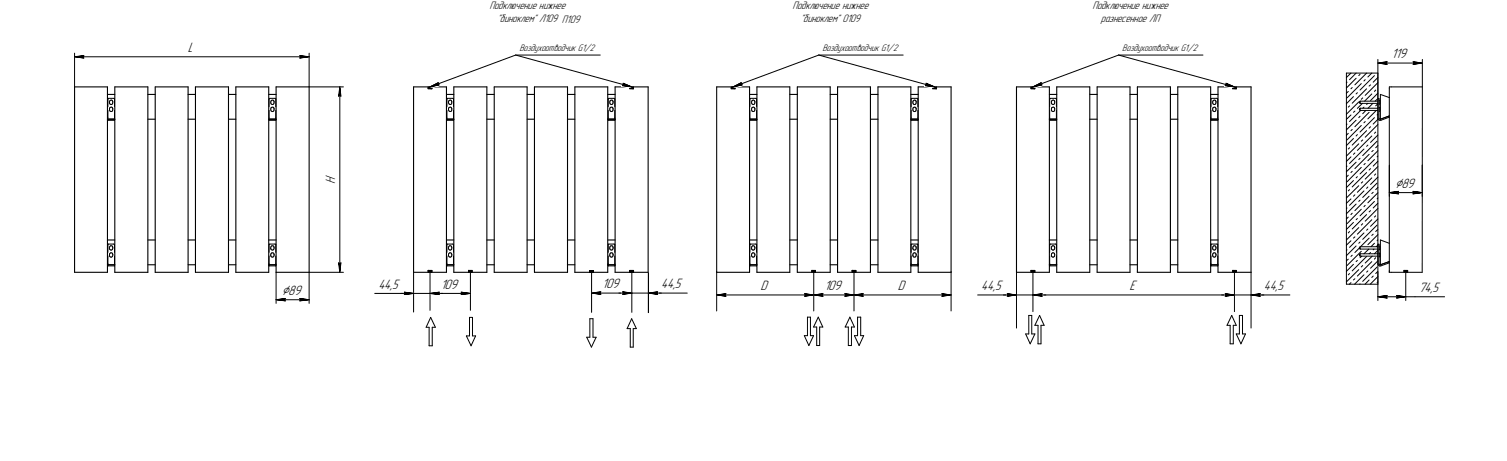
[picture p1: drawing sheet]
<svg xmlns="http://www.w3.org/2000/svg" width="815mm" height="249mm" viewBox="0 0 815 249" stroke-linecap="round" stroke-linejoin="round" font-family="sans-serif">
<defs><g id="words">
<g font-size="8.5">
<text x="754" y="101">Ç89</text>
<text x="152" y="159">Ç89</text>
</g>
<g font-size="7.8">
<text x="102" y="28">L</text>
<text x="752" y="32">119</text>
<text x="181" y="99" transform="rotate(-90 181 99)">H</text>
<text x="205" y="156">44,5</text>
<text x="238" y="156">109</text>
<text x="326" y="156">109</text>
<text x="358" y="156">44,5</text>
<text x="411" y="157">D</text>
<text x="446" y="157">109</text>
<text x="486" y="157">D</text>
<text x="531" y="157">44,5</text>
<text x="611" y="157">E</text>
<text x="683" y="157">44,5</text>
<text x="767" y="158">74,5</text>
</g>
<g font-size="6.2">
<text x="265" y="5">Подключение нижнее</text>
<text x="429" y="5">Подключение нижнее</text>
<text x="591" y="5">Подключение нижнее</text>
<text x="269" y="12">&quot;биноклем&quot; Л109 П109</text>
<text x="433" y="12">&quot;биноклем&quot; 0109</text>
<text x="595" y="12">разнесенное ЛП</text>
</g>
<g font-size="5.4">
<text x="281" y="28">Воздухоотводчик G1/2</text>
<text x="445" y="28">Воздухоотводчик G1/2</text>
<text x="607" y="28">Воздухоотводчик G1/2</text>
</g>
</g></defs>
<g fill="none" stroke="#000" stroke-width=".59">
<path d="M40 47v100zM40 47h18zM58 47v100zM58 51h4zM62 47v100zM62 47h18zM80 47v100zM80 51h4zM84 47v100zM84 47h18zM102 47v100zM102 51h4z"/>
<path d="M106 47v100zM106 47h18zM124 47v100zM124 51h4zM128 47v100zM128 47h17zM145 47v100zM145 51h4zM149 47v100zM149 47h18zM167 47v100zM224 47v100z"/>
<path d="M224 47h17zM241 47v100zM241 51h4zM245 47v100zM245 47h18zM263 47v100zM263 51h4zM267 47v100zM267 47h18zM285 47v100zM285 51h4zM289 47v100z"/>
<path d="M289 47h18zM307 47v100zM307 51h4zM311 47v100zM311 47h18zM329 47v100zM329 51h4zM333 47v100zM333 47h17zM350 47v100zM388 47v100zM388 47h17z"/>
<path d="M405 47v100zM405 51h4zM409 47v100zM409 47h18zM427 47v100zM427 51h4zM431 47v100zM431 47h18zM449 47v100zM449 51h4zM453 47v100zM453 47h18z"/>
<path d="M471 47v100zM471 51h4zM475 47v100zM475 47h17zM492 47v100zM492 51h4zM496 47v100zM496 47h18zM514 47v100zM550 47v100zM550 47h17zM567 47v100z"/>
<path d="M567 51h4zM571 47v100zM571 47h18zM589 47v100zM589 51h4zM593 47v100zM593 47h18zM611 47v100zM611 51h4zM615 47v100zM615 47h18zM633 47v100z"/>
<path d="M633 51h4zM637 47v100zM637 47h18zM655 47v100zM655 51h4zM659 47v100zM659 47h17zM676 47v100zM58 64h4zM80 64h4zM102 64h4zM124 64h4z"/>
<path d="M145 64h4zM241 64h4zM263 64h4zM285 64h4zM307 64h4zM329 64h4zM405 64h4zM427 64h4zM449 64h4zM471 64h4zM492 64h4zM567 64h4z"/>
<path d="M589 64h4zM611 64h4zM633 64h4zM655 64h4zM58 130h4zM80 130h4zM102 130h4zM124 130h4zM145 130h4zM241 130h4zM263 130h4zM285 130h4z"/>
<path d="M307 130h4zM329 130h4zM405 130h4zM427 130h4zM449 130h4zM471 130h4zM492 130h4zM567 130h4zM589 130h4zM611 130h4zM633 130h4zM655 130h4z"/>
<path d="M40 147h18zM58 143h4zM62 147h18zM80 143h4zM84 147h18zM102 143h4zM106 147h18zM124 143h4zM128 147h17zM145 143h4zM149 147h18zM224 147h17z"/>
<path d="M241 143h4zM245 147h18zM263 143h4zM267 147h18zM285 143h4zM289 147h18zM307 143h4zM311 147h18zM329 143h4zM333 147h17zM388 147h17zM405 143h4z"/>
<path d="M409 147h18zM427 143h4zM431 147h18zM449 143h4zM453 147h18zM471 143h4zM475 147h17zM492 143h4zM496 147h18zM550 147h17zM567 143h4zM571 147h18z"/>
<path d="M589 143h4zM593 147h18zM611 143h4zM615 147h18zM633 143h4zM637 147h18zM655 143h4zM659 147h17z"/>
</g>
<g fill="none" stroke="#000" stroke-width=".54">
<path d="M40 29v18zM40 31l5-1zM40 31h127zM40 31h5zM45 31h.1M45 30v1zM162 30l1 1zM162 31h5zM162 30l5 1zM163 31h-1zM167 29v18zM279 30l63 17z"/>
<path d="M279 30h46zM443 30l62 17zM443 30h45zM605 30l62 17zM605 30h45zM728 39h17zM728 39v114zM745 34l5 1zM745 39v114zM745 32v21zM745 34l5-1zM745 34h24z"/>
<path d="M750 34v1zM750 33v1zM764 35l5-1zM764 33l1 1zM764 33l5 1zM765 34l-1 1zM769 32v15zM58 60v4zM58 54v4zM58 53h.1M59 53h.1M59 53h2z"/>
<path d="M59 59h.1M59 55v1zM59 59v1zM59 56h.1M59 58v1zM59 54v1zM59 58h1zM59 54h1zM59 60h1zM59 56h1zM60 58h.1M60 54h.1"/>
<path d="M60 56h.1M60 56h1zM60 58h1zM60 54h1zM61 58v1zM61 54v1zM61 59v1zM61 55v1zM61 56h.1M61 59h.1M61 55h.1M62 53h.1"/>
<path d="M62 54h.1M62 60v4zM62 54v4zM145 60v4zM145 54v4zM146 53h.1M146 53h3zM146 59l1 1zM146 56h1zM146 59h.1M146 55v1zM147 60h.1"/>
<path d="M147 56h.1M147 58h.1M147 54h.1M147 58l-1 1zM147 54l-1 1zM147 58h1zM147 54h1zM147 56h1zM148 56h.1M148 58h.1M148 54h.1M148 58v1z"/>
<path d="M148 54v1zM148 59v1zM148 55v1zM148 59h.1M148 55h.1M149 53h.1M149 54h.1M149 60v4zM149 54v4zM167 47h19zM183 52l1-1zM184 47v5z"/>
<path d="M184 47v100zM184 47l-1 5zM184 51v1zM231 47v1zM231 48h3zM231 47l3 1zM231 47h3zM232 47h2zM233 47l4-2zM233 47l46-17zM233 47l4-1zM234 47v1z"/>
<path d="M237 45v1zM237 45h.1M242 60v4zM242 54v4zM242 53h.1M242 53h3zM243 59v1zM243 56h.1M243 59h.1M243 55v1zM243 58h.1M243 54h.1"/>
<path d="M243 58v1zM243 54v1zM243 60h.1M243 58h1zM243 54h1zM243 56h1zM244 58h.1M244 54h.1M244 56h.1M244 58v1zM244 54v1zM244 59v1z"/>
<path d="M244 55v1zM244 59h.1M244 55h.1M245 53h.1M245 54h.1M245 60v4zM245 54v4zM329 60v4zM329 54v4zM329 53h.1M329 53h3zM330 59v1z"/>
<path d="M330 56h.1M330 59h.1M330 55v1zM330 60h.1M330 58h.1M330 54h.1M330 58v1zM330 54v1zM330 58h1zM330 54h1zM330 56h1zM331 58h.1"/>
<path d="M331 54h.1M331 56h.1M331 58v1zM331 54v1zM331 59v1zM331 55v1zM331 59h.1M331 55h.1M332 53h.1M332 54h.1M332 60v4zM332 54v4z"/>
<path d="M337 46h.1M337 46l5 1zM337 45v1zM337 45l5 2zM341 47v1zM341 48h1zM341 47l1 1zM341 47h1zM342 47v1zM395 47v1zM395 48h2zM395 47l2 1z"/>
<path d="M395 47h2zM396 47h1zM396 47l5-2zM396 47l47-17zM396 47l5-1zM397 47v1zM401 45v1zM401 45h.1M405 60v4zM405 54v4zM406 53h.1M406 53h3z"/>
<path d="M406 59l1 1zM406 56h1zM406 59h.1M406 55v1zM407 60h.1M407 56h.1M407 58h.1M407 54h.1M407 58l-1 1zM407 54l-1 1zM407 56h1zM407 58h1z"/>
<path d="M407 54h1zM408 56h.1M408 58v1zM408 54v1zM408 59v1zM408 55v1zM408 59h.1M408 55h.1M409 53h.1M409 54h.1M409 60v4zM409 54v4z"/>
<path d="M493 60v4zM493 54v4zM493 53h.1M493 53h3zM494 59v1zM494 56h.1M494 59h.1M494 55v1zM494 58h.1M494 54h.1M494 58v1zM494 54v1z"/>
<path d="M494 60h.1M494 56h1zM494 58h1zM494 54h1zM495 58h.1M495 54h.1M495 56h.1M495 58v1zM495 54v1zM495 59v1zM495 55v1zM495 59h.1"/>
<path d="M495 55h.1M496 53h.1M496 54h.1M496 60v4zM496 54v4zM500 46l5 1zM500 46h1zM501 45v1zM501 45l4 2zM504 47v1zM504 48h2zM504 47l2 1z"/>
<path d="M504 47h2zM505 47h1zM506 47v1zM557 47v1zM557 48h3zM557 47l3 1zM557 47h3zM558 47h2zM559 47l46-17zM559 47l4-1zM559 47l4-2zM560 47v1z"/>
<path d="M563 45v1zM563 45h.1M568 60v4zM568 54v4zM568 53h.1M568 53h3zM569 59v1zM569 56h.1M569 59h.1M569 55v1zM569 58h.1M569 54h.1"/>
<path d="M569 58v1zM569 54v1zM569 60h.1M569 58h1zM569 54h1zM569 56h1zM570 56h.1M570 58h.1M570 54h.1M570 58v1zM570 54v1zM570 59v1z"/>
<path d="M570 55v1zM570 59h.1M570 55h.1M571 53h.1M571 54h.1M571 60v4zM571 54v4zM655 60v4zM655 54v4zM655 53h.1M655 53h3zM656 59v1z"/>
<path d="M656 56h.1M656 59h.1M656 55v1zM656 58h.1M656 54h.1M656 58v1zM656 54v1zM656 60h.1M656 58h1zM656 54h1zM656 56h1zM657 56h.1"/>
<path d="M657 58h.1M657 54h.1M657 58v1zM657 54v1zM657 59v1zM657 55v1zM657 59h.1M657 55h.1M658 53h.1M658 54h.1M658 60v4zM658 54v4z"/>
<path d="M662 46l5 1zM662 46h1zM663 45v1zM663 45l4 2zM667 47v1zM667 48h1zM667 47l1 1zM667 47h1zM668 47v1zM728 56l4-4zM728 50l1-1zM728 45v-1z"/>
<path d="M728 47l5-5zM728 42l2-3zM728 53l8-8zM729 58l1-1zM730 43l3-4zM730 48l1-1zM731 56l8-8zM733 46l6-7zM733 51l1-1zM734 59l3-3zM735 41v-1zM735 55h.1"/>
<path d="M735 55v1zM735 59h.1M735 59v1zM735 49l8-8zM735 56h10zM735 60h10zM735 58v1zM735 58v2zM735 55h10zM735 58h10zM736 60l-6 6zM736 54l1-1z"/>
<path d="M737 58h.1M737 44l1-1zM738 55l4-4zM738 51l7-6zM739 60l-2 1zM739 56h1zM740 42l2-3zM740 58l2-2zM740 46h1zM741 54l4-4zM742 44l3-2zM744 55l1-1z"/>
<path d="M744 57l1-1zM744 49h-1zM744 60l-4 4zM745 54v10zM745 53h1zM745 53v1zM746 56h.1M746 54v10zM746 53v1zM746 54h.1M746 58h.1M746 54v2z"/>
<path d="M746 58v2zM746 51v13zM746 51l5 2zM751 47h1zM751 48v5zM751 53v10zM751 47v1zM752 47h17zM769 47v100zM58 64h4zM58 64v1zM58 65h4z"/>
<path d="M60 60h.1M60 60h1zM62 64v1zM145 64h4zM145 64v1zM145 65h4zM147 60h1zM148 60h.1M149 64v1zM241 64h4zM242 64v1zM242 65h3z"/>
<path d="M243 60h1zM244 60h.1M245 64v1zM329 64h4zM329 64v1zM329 65h3zM330 60h1zM331 60h.1M332 64v1zM405 64h4zM405 64v1zM405 65h4z"/>
<path d="M407 60h1zM408 60h.1M409 64v1zM492 64h4zM493 64v1zM493 65h3zM494 60h1zM495 60h.1M496 64v1zM567 64h4zM568 64v1zM568 65h3z"/>
<path d="M569 60h1zM570 60h.1M571 64v1zM655 64h4zM655 64v1zM655 65h3zM656 60h1zM657 60h.1M658 64v1zM728 79l4-4zM728 73l1-1zM728 62l7-7z"/>
<path d="M728 70l5-5zM728 64l2-2zM728 67h.1M730 71l1-1zM731 78l8-7zM732 61l1-1zM734 73h-1zM735 71l8-7zM735 63h.1M736 76h1zM736 68l-8 8zM737 66h1z"/>
<path d="M738 74l7-7zM739 79l1-1zM740 69l1-1zM740 61l-7 7zM741 77l4-4zM742 67l3-3zM743 72l1-1zM744 80l1-1zM745 62h.1M745 64h.1M745 64v1zM745 65h1z"/>
<path d="M746 60h.1M746 64h.1M746 65h1zM746 64l5-1zM747 65l4-2zM751 63h.1M751 63v68zM728 96l1-1zM728 84l7-6zM728 90h.1M728 93l5-5zM728 87l2-2z"/>
<path d="M729 80h1zM730 88l7-8zM730 93l1-1zM732 83h1zM733 91l7-8zM733 96l1-1zM734 81l8-8zM735 86v-1zM735 94l8-8zM736 99l1-1zM736 90l-8 8zM737 84l8-8z"/>
<path d="M737 89l1-1zM738 97l7-7zM740 87l5-6zM740 92l1-1zM741 100l4-4zM742 82v-1zM743 95l1-1zM745 85v-1zM745 87l-3 3zM751 89v17zM769 89v17zM728 118l1-1z"/>
<path d="M728 107l7-7zM728 101l4-4zM728 113v-1zM728 115l5-5zM728 110l2-3zM729 103l1-1zM730 111l7-8zM731 101l8-8zM731 115l-1 1zM733 105l-1 1zM733 119l1-1zM734 104l8-8z"/>
<path d="M735 109v-1zM735 117l8-8zM736 113l-8 8zM737 107l8-8zM738 119l7-6zM738 111l-1 1zM740 109l5-5zM740 101l-1 1zM740 114h1zM740 106l-7 8zM742 104h.1M742 112l3-2z"/>
<path d="M743 117h1zM744 102l1-1zM745 107h.1M751 104l5 1zM751 104l5-1zM751 104h18zM756 104v1zM756 103v1zM764 105l5-1zM764 103l1 1zM764 103l5 1zM765 104l-1 1z"/>
<path d="M58 138v4zM58 132v4zM58 132h.1M59 132h.1M59 132h2zM59 138h.1M59 134h.1M59 137v1zM59 138v1zM59 134v1zM59 137h.1M59 133v1z"/>
<path d="M59 137l1-1zM59 133h1zM59 139h1zM59 135h1zM60 136h.1M60 133h.1M60 139h.1M60 135h.1M60 139l1-1zM60 135h1zM60 136l1 1zM60 133h1z"/>
<path d="M61 137h.1M61 133h.1M61 138h.1M61 134h.1M61 134v1zM61 137v1zM62 132h.1M62 138v4zM62 132v4zM145 138v4zM145 132v4zM146 132h.1"/>
<path d="M146 132h3zM146 138l1 1zM146 134l1 1zM146 138h.1M146 134h.1M146 137v1zM147 139h.1M147 135h.1M147 137v-1zM147 133h.1M147 137h-1zM147 133l-1 1z"/>
<path d="M147 136h1zM147 133h1zM147 139h1zM147 135h1zM148 139v-1zM148 135h.1M148 136v1zM148 133h.1M148 137h.1M148 138h.1M148 134h.1M148 134v1z"/>
<path d="M148 137v1zM149 132h.1M149 138v4zM149 132v4zM242 138v4zM242 132v4zM242 132h.1M242 132h3zM243 138v1zM243 134v1zM243 138h.1M243 134h.1"/>
<path d="M243 137v1zM243 137v-1zM243 133h.1M243 137h.1M243 133v1zM243 139h.1M243 135h.1M243 136h1zM243 133h1zM243 139h1zM243 135h1zM244 136v1z"/>
<path d="M244 133h.1M244 139v-1zM244 135h.1M244 137h.1M244 138h.1M244 134h.1M244 134v1zM244 137v1zM245 132h.1M245 138v4zM245 132v4zM329 138v4z"/>
<path d="M329 132v4zM329 132h.1M329 132h3zM330 138v1zM330 134v1zM330 138h.1M330 134h.1M330 137v1zM330 139h.1M330 135h.1M330 137v-1zM330 133h.1"/>
<path d="M330 137h.1M330 133v1zM330 136h1zM330 133h1zM330 139h1zM330 135h1zM331 136v1zM331 133h.1M331 139v-1zM331 135h.1M331 137h.1M331 138h.1"/>
<path d="M331 134h.1M331 134v1zM331 137v1zM332 132h.1M332 138v4zM332 132v4zM405 138v4zM405 132v4zM406 132h.1M406 132h3zM406 138l1 1zM406 134l1 1z"/>
<path d="M406 138h.1M406 134h.1M406 137v1zM407 139h.1M407 135h.1M407 137v-1zM407 133h.1M407 137h-1zM407 133l-1 1zM407 136h.1M407 139h1zM407 135h1z"/>
<path d="M407 136l1 1zM407 133h1zM408 139v-1zM408 135h.1M408 137h.1M408 133h.1M408 138h.1M408 134h.1M408 134v1zM408 137v1zM409 132h.1M409 138v4z"/>
<path d="M409 132v4zM493 138v4zM493 132v4zM493 132h.1M493 132h3zM494 138v1zM494 134v1zM494 138h.1M494 134h.1M494 137v1zM494 137v-1zM494 133h.1"/>
<path d="M494 137h.1M494 133v1zM494 139h.1M494 135h.1M494 139h1zM494 135h1zM494 136h1zM494 133h1zM495 136v1zM495 133h.1M495 139v-1zM495 135h.1"/>
<path d="M495 137h.1M495 138h.1M495 134h.1M495 134v1zM495 137v1zM496 132h.1M496 138v4zM496 132v4zM568 138v4zM568 132v4zM568 132h.1M568 132h3z"/>
<path d="M569 138v1zM569 134v1zM569 138h.1M569 134h.1M569 137v1zM569 137v-1zM569 133h.1M569 137h.1M569 133v1zM569 139h.1M569 135h.1M569 136h1z"/>
<path d="M569 133h1zM569 139h1zM569 135h1zM570 139v-1zM570 135h.1M570 136v1zM570 133h.1M570 137h.1M570 138h.1M570 134h.1M570 134v1zM570 137v1z"/>
<path d="M571 132h.1M571 138v4zM571 132v4zM655 138v4zM655 132v4zM655 132h.1M655 132h3zM656 138v1zM656 134v1zM656 138h.1M656 134h.1M656 137v1z"/>
<path d="M656 137v-1zM656 133h.1M656 137h.1M656 133v1zM656 139h.1M656 135h.1M656 136h1zM656 133h1zM656 139h1zM656 135h1zM657 139v-1zM657 135h.1"/>
<path d="M657 136v1zM657 133h.1M657 137h.1M657 138h.1M657 134h.1M657 134v1zM657 137v1zM658 132h.1M658 138v4zM658 132v4zM728 130l7-7zM728 124l4-4z"/>
<path d="M728 138l5-5zM728 132l2-2zM728 135h.1M730 134l7-8zM730 125l-1 1zM730 138h1zM731 124l8-8zM732 129l1-1zM733 136l2-2zM734 126l8-7zM735 131h.1M735 134h.1"/>
<path d="M735 137v1zM735 138h.1M735 139l1-1zM735 134h10zM735 133v1zM735 138h10zM735 137h.1M735 133h10zM735 137h10zM737 121h-1zM737 129l8-8zM737 137l3-3z"/>
<path d="M739 124h1zM740 132l5-5zM740 137l1-1zM740 129l-4 4zM741 122l4-4zM741 133l2-2zM742 127v-1zM742 135l1-1zM743 137l2-2zM744 125l1-1zM744 139l-1 1zM744 133l1-1z"/>
<path d="M745 129v1zM745 132v10zM745 132h1zM745 132h.1M746 135h.1M746 139h.1M746 132v10zM746 132h.1M746 133h.1M746 137h.1M746 133v2zM746 137v2z"/>
<path d="M746 130v13zM746 130l5 1zM751 131v10zM58 143h4zM58 142v2zM58 143v1zM58 144h4zM62 142v2zM62 143v1zM145 143h4zM145 144h4zM145 142v2z"/>
<path d="M145 143v1zM149 142v2zM149 143v1zM149 147v17zM167 147h19zM167 147v17zM183 142l1 5zM183 142h1zM184 142h.1M184 142v5zM203 158h16zM217 158h7z"/>
<path d="M219 158h5zM219 158h.1M219 159l5-1zM219 158v1zM224 147v21zM224 158h9zM231 146v1zM231 146h3zM231 146l3 1zM231 147h3zM231 147h2zM233 147v20z"/>
<path d="M233 158h5zM233 158h21zM233 158l5 1zM233 158h7zM234 146v1zM237 158l1 1zM238 158h-1zM241 143h4zM242 142v2zM242 143v1zM242 144h3zM245 142v2z"/>
<path d="M245 143v1zM249 158h5zM249 159l5-1zM249 158h1zM250 158l-1 1zM253 147h2zM253 146v1zM253 146h2zM253 146l2 1zM254 147v20zM255 146v1zM319 146h2z"/>
<path d="M319 146l2 1zM319 147h2zM319 147h1zM319 146v1zM320 147v22zM320 158h5zM320 158h22zM320 158l5 1zM321 146v1zM324 158l1 1zM325 158h-1zM329 143h4z"/>
<path d="M329 144h3zM329 142v2zM329 143v1zM332 142v2zM332 143v1zM335 158h7zM337 159l5-1zM337 158h5zM337 158h.1M337 158v1zM341 146h2zM341 146l2 1z"/>
<path d="M341 147h2zM341 147h1zM341 146v1zM342 147v22zM342 158h9zM343 146v1zM351 147v22zM351 158h5zM351 158l5 1zM351 158h7zM355 158l1 1zM356 158h-1z"/>
<path d="M356 158h16zM388 147v21zM388 159h5zM388 159l5 1zM388 159h52zM392 159l1 1zM393 159h-1zM405 143h4zM405 144h4zM405 142v2zM405 143v1zM409 142v2z"/>
<path d="M409 143v1zM435 159h1zM435 159h5zM435 160l5-1zM436 159l-1 1zM439 146h2zM439 146l2 1zM439 147h2zM439 147h1zM439 146v1zM440 159l5 1zM440 147v21z"/>
<path d="M440 159h5zM440 159h22zM441 146v1zM444 159l1 1zM445 159h-1zM457 159h5zM457 160l5-1zM457 159h.1M457 159v1zM461 146v1zM461 146h2zM461 146l2 1z"/>
<path d="M461 147h2zM461 147h1zM462 147v21zM462 159h5zM462 159l5 1zM462 159h52zM463 146v1zM466 159l1 1zM467 159h-1zM492 143h4zM493 142v2zM493 143v1z"/>
<path d="M493 144h3zM496 142v2zM496 143v1zM509 159h1zM509 159h5zM509 160l5-1zM510 159l-1 1zM514 147v21zM529 159h16zM543 159h7zM545 159h5zM545 159h.1"/>
<path d="M545 160l5-1zM545 159v1zM550 147v30zM550 159h9zM557 146v1zM557 146h3zM557 146l3 1zM557 147h3zM557 147h2zM559 159l5 1zM559 159h5zM559 147v21z"/>
<path d="M559 159h108zM559 159h7zM560 146v1zM563 159l1 1zM564 159h-1zM567 143h4zM568 142v2zM568 143v1zM568 144h3zM571 142v2zM571 143v1zM655 143h4z"/>
<path d="M655 142v2zM655 143v1zM655 144h3zM658 142v2zM658 143v1zM661 159h6zM662 159h5zM662 160l5-1zM662 159h1zM663 159l-1 1zM667 146h1zM667 146l1 1z"/>
<path d="M667 147h1zM667 146v1zM667 159h9zM667 147v21zM668 146v1zM676 147v30zM676 159h5zM676 159l5 1zM676 159h7zM681 159v1zM681 159h.1M681 159h16z"/>
<path d="M728 153h17zM728 152l7-6zM728 146l4-3zM728 141l1-1zM728 143l8-7zM729 148h1zM730 153h.1M731 146l8-8zM732 151l1-1zM732 153l5-5zM733 141h1zM734 149l8-8z"/>
<path d="M735 153h.1M736 144l1-1zM737 152l8-8zM738 142l4-4zM739 147l1-1zM740 151l-2 2zM741 153l4-4zM741 145l4-4zM742 150v-1zM744 148l1-2zM745 153v-1zM745 143h.1"/>
<path d="M745 147v15zM745 143l1 1zM746 142h.1M746 143h.1M746 144h1zM746 143l5-2zM747 144l4-2zM750 160h.1M751 141v1zM751 141v6zM751 147h1zM751 146v1z"/>
<path d="M752 147h17zM755 160h5zM755 160h1zM759 146v1zM759 146h2zM759 146l2 1zM759 147h2zM760 147v15zM761 146v1zM149 162h5zM149 162l5-1zM149 162h18z"/>
<path d="M154 162h.1M154 161v1zM162 161l1 1zM162 162h5zM162 161l5 1zM163 162h-1zM230 177h2zM232 177v10zM233 171l-3 6zM233 171l2 6zM234 177h1zM234 177v10z"/>
<path d="M254 171h1zM254 171v10zM255 171v10zM319 172h2zM319 172v10zM321 172v10zM339 177h2zM341 177v10zM342 172l2 5zM342 172l-3 5zM342 177v10zM342 177h2z"/>
<path d="M437 171h1zM437 171v10zM438 171v10zM440 177h2zM442 177v10zM442 171l3 6zM442 171l-2 6zM443 177v10zM443 177h2zM457 177h2zM459 177v10zM460 171l2 6z"/>
<path d="M460 171l-3 6zM460 177v10zM460 177h2zM464 171v10zM464 171h1zM465 171v10zM556 170h2zM556 170v10zM558 170v10zM560 176h1zM561 176v10zM562 170l3 6z"/>
<path d="M562 170l-2 6zM563 176v10zM563 176h2zM663 176h2zM665 176v10zM666 170l2 6zM666 170l-3 6zM667 176v10zM667 176h1zM670 170v10zM670 170h2zM672 170v10z"/>
<path d="M745 160l5 1zM745 160h5zM745 160h15zM750 160v1zM755 161l5-1zM756 160l-1 1zM760 160h5zM765 160h16zM232 187h2zM252 181l3 6zM252 181h2zM255 181h2z"/>
<path d="M257 181l-2 6zM317 182l3 5zM317 182h2zM321 182h1zM322 182l-2 5zM341 187h1zM435 181l2 6zM435 181h2zM438 181h2zM440 181l-3 6zM442 187h1zM459 187h1z"/>
<path d="M462 181l3 6zM462 181h2zM465 181h2zM467 181l-2 6zM555 180l2 6zM555 180h1zM558 180h2zM560 180l-3 6zM561 186h2zM665 186h2zM668 180l3 6zM668 180h2z"/>
<path d="M672 180h1zM673 180l-2 6z"/>
</g>
<g fill="#fff" stroke="#fff" stroke-width=".54">
<path d="M265 1h42zM265 1h42zM265 1h42zM265 1h42zM265 1h42zM265 1h42zM265 1h42zM265 1h42zM265 1h42zM265 1h42zM265 1h42zM265 1h42zM265 2h42zM265 2h42zM265 2h42zM265 2h42zM265 2h42zM265 2h42zM265 2h42zM265 2h42zM265 2h42zM265 2h42zM265 2h42zM265 2h42zM265 3h42zM265 3h42zM265 3h42zM265 3h42zM265 3h42zM265 3h42zM265 3h42zM265 3h42zM265 3h42zM265 3h42zM265 3h42zM265 3h42zM265 4h42zM265 4h42zM265 4h42zM265 4h42zM265 4h42zM265 4h42zM265 4h42zM265 4h42zM265 4h42zM265 4h42zM265 4h42zM265 4h42zM265 5h42zM265 5h42zM265 5h42zM265 5h42zM265 5h42zM265 5h42zM265 5h42zM265 5h42zM265 5h42zM265 5h42zM265 5h42zM265 6h42zM265 6h42zM265 6h42zM265 6h42zM265 6h42zM265 6h42zM265 6h42zM265 6h42z"/>
<path d="M269 8h34zM269 8h34zM269 8h34zM269 8h34zM269 8h34zM269 8h34zM269 8h34zM269 8h34zM269 8h34zM269 8h34zM269 8h34zM269 8h34zM269 9h34zM269 9h34zM269 9h34zM269 9h34zM269 9h34zM269 9h34zM269 9h34zM269 9h34zM269 9h34zM269 9h34zM269 9h34zM269 9h34zM269 10h34zM269 10h34zM269 10h34zM269 10h34zM269 10h34zM269 10h34zM269 10h34zM269 10h34zM269 10h34zM269 10h34zM269 10h34zM269 10h34zM269 11h34zM269 11h34zM269 11h34zM269 11h34zM269 11h34zM269 11h34zM269 11h34zM269 11h34zM269 11h34zM269 11h34zM269 11h34zM269 12h34zM269 12h34zM269 12h34zM269 12h34zM269 12h34zM269 12h34zM269 12h34zM269 12h34zM269 12h34zM269 12h34zM269 12h34zM269 12h34zM269 13h34zM269 13h34zM269 13h34zM269 13h34zM269 13h34zM269 13h34zM269 13h34zM269 13h34z"/>
<path d="M281 24h42zM281 24h42zM281 24h42zM281 24h42zM281 24h42zM281 24h42zM281 24h42zM281 24h42zM281 24h42zM281 24h42zM281 25h42zM281 25h42zM281 25h42zM281 25h42zM281 25h42zM281 25h42zM281 25h42zM281 25h42zM281 25h42zM281 25h42zM281 25h42zM281 25h42zM281 26h42zM281 26h42zM281 26h42zM281 26h42zM281 26h42zM281 26h42zM281 26h42zM281 26h42zM281 26h42zM281 26h42zM281 26h42zM281 27h42zM281 27h42zM281 27h42zM281 27h42zM281 27h42zM281 27h42zM281 27h42zM281 27h42zM281 27h42zM281 27h42zM281 27h42zM281 27h42zM281 28h42zM281 28h42zM281 28h42zM281 28h42zM281 28h42zM281 28h42zM281 28h42zM281 28h42zM281 28h42zM281 28h42zM281 28h42zM281 28h42zM281 29h42zM281 29h42z"/>
<path d="M236 44h1zM236 44h2zM236 44h2zM236 45h2zM236 45h2zM236 45h2zM236 45h2zM235 45h3zM235 45h3zM235 45h3zM235 45h3zM235 45h3zM235 45h3zM234 45h4zM234 45h4zM234 46h4zM234 46h4zM234 46h4zM234 46h4zM234 46h4zM234 46h4zM234 46h4zM233 46h5zM233 46h5zM233 46h4zM233 46h4zM233 46h4zM233 47h3zM233 47h3zM233 47h3zM233 47h2zM233 47h2z"/>
<path d="M336 45h1zM336 45h2zM336 45h2zM336 45h2zM336 45h2zM336 45h2zM336 45h3zM336 45h3zM336 45h3zM336 45h3zM336 45h3zM336 46h4zM336 46h4zM336 46h4zM336 46h4zM336 46h4zM336 46h4zM336 46h4zM336 46h5zM336 46h5zM336 46h5zM336 46h5zM336 46h5zM336 47h5zM336 47h5zM337 47h4zM337 47h4zM338 47h4zM338 47h3zM339 47h1z"/>
<path d="M238 150h11zM238 150h11zM238 150h11zM238 151h11zM238 151h11zM238 151h11zM238 151h11zM238 151h11zM238 151h11zM238 151h11zM238 151h11zM238 151h11zM238 151h11zM238 151h11zM238 151h11zM238 152h11zM238 152h11zM238 152h11zM238 152h11zM238 152h11zM238 152h11zM238 152h11zM238 152h11zM238 152h11zM238 152h11zM238 152h11zM238 152h11zM238 153h11zM238 153h11zM238 153h11zM238 153h11zM238 153h11zM238 153h11zM238 153h11zM238 153h11zM238 153h11zM238 153h11zM238 153h11zM238 153h11zM238 154h11zM238 154h11zM238 154h11zM238 154h11zM238 154h11zM238 154h11zM238 154h11zM238 154h11zM238 154h11zM238 154h11zM238 154h11zM238 154h11zM238 155h11zM238 155h11zM238 155h11zM238 155h11zM238 155h11zM238 155h11zM238 155h11zM238 155h11zM238 155h11zM238 155h11zM238 155h11zM238 156h11zM238 156h11zM238 156h11zM238 156h11zM238 156h11zM238 156h11zM238 156h11zM238 156h11zM238 156h11zM238 156h11zM238 156h11zM238 156h11zM238 157h11zM238 157h11zM238 157h11zM238 157h11zM238 157h11zM238 157h11zM238 157h11zM238 157h11zM238 157h11zM238 157h11z"/>
<path d="M237 157h1zM237 157h1zM236 157h2zM236 157h2zM235 158h3zM234 158h4zM234 158h4zM234 158h4zM234 158h4zM234 158h4zM233 158h5zM233 158h5zM233 158h5zM233 158h5zM233 158h5zM233 158h5zM233 159h5zM233 159h5zM233 159h5zM234 159h4zM234 159h4zM234 159h4zM234 159h4zM235 159h3zM236 159h2zM236 159h2zM237 159h1zM237 159h1z"/>
<path d="M249 157h1zM249 157h1zM249 157h2zM249 157h2zM249 158h3zM249 158h4zM249 158h4zM249 158h4zM249 158h4zM249 158h4zM249 158h5zM249 158h5zM249 158h5zM249 158h5zM249 158h5zM249 158h5zM249 159h5zM249 159h5zM249 159h5zM249 159h4zM249 159h4zM249 159h4zM249 159h4zM249 159h3zM249 159h2zM249 159h2zM249 159h1zM249 159h1z"/>
<path d="M205 150h12zM205 150h12zM205 150h12zM205 151h12zM205 151h12zM205 151h12zM205 151h12zM205 151h12zM205 151h12zM205 151h12zM205 151h12zM205 151h12zM205 151h12zM205 151h12zM205 151h12zM205 152h12zM205 152h12zM205 152h12zM205 152h12zM205 152h12zM205 152h12zM205 152h12zM205 152h12zM205 152h12zM205 152h12zM205 152h12zM205 152h12zM205 153h12zM205 153h12zM205 153h12zM205 153h12zM205 153h12zM205 153h12zM205 153h12zM205 153h12zM205 153h12zM205 153h12zM205 153h12zM205 153h12zM205 154h12zM205 154h12zM205 154h12zM205 154h12zM205 154h12zM205 154h12zM205 154h12zM205 154h12zM205 154h12zM205 154h12zM205 154h12zM205 154h12zM205 155h12zM205 155h12zM205 155h12zM205 155h12zM205 155h12zM205 155h12zM205 155h12zM205 155h12zM205 155h12zM205 155h12zM205 155h12zM205 156h12zM205 156h12zM205 156h12zM205 156h12zM205 156h12zM205 156h12zM205 156h12zM205 156h12zM205 156h12zM205 156h12zM205 156h12zM205 156h12zM205 157h12zM205 157h12zM205 157h12zM205 157h12zM205 157h12zM205 157h12zM205 157h12zM205 157h12zM205 157h12zM205 157h12z"/>
<path d="M218 157h1zM218 157h1zM218 157h2zM218 157h3zM218 158h3zM218 158h4zM218 158h4zM218 158h4zM218 158h4zM218 158h5zM218 158h5zM218 158h5zM218 158h5zM218 158h5zM218 158h6zM218 158h5zM218 159h5zM218 159h5zM218 159h5zM218 159h5zM218 159h4zM218 159h4zM218 159h4zM218 159h3zM218 159h3zM218 159h2zM218 159h1zM218 159h1z"/>
<path d="M237 157h1zM237 157h1zM236 157h2zM236 157h2zM235 158h3zM234 158h4zM234 158h4zM234 158h4zM234 158h4zM234 158h4zM233 158h5zM233 158h5zM233 158h5zM233 158h5zM233 158h5zM233 158h5zM233 159h5zM233 159h5zM233 159h5zM234 159h4zM234 159h4zM234 159h4zM234 159h4zM235 159h3zM236 159h2zM236 159h2zM237 159h1zM237 159h1z"/>
<path d="M428 1h43zM428 1h43zM428 1h43zM428 1h43zM428 1h43zM428 1h43zM428 1h43zM428 1h43zM428 1h43zM428 1h43zM428 1h43zM428 1h43zM428 2h43zM428 2h43zM428 2h43zM428 2h43zM428 2h43zM428 2h43zM428 2h43zM428 2h43zM428 2h43zM428 2h43zM428 2h43zM428 2h43zM428 3h43zM428 3h43zM428 3h43zM428 3h43zM428 3h43zM428 3h43zM428 3h43zM428 3h43zM428 3h43zM428 3h43zM428 3h43zM428 3h43zM428 4h43zM428 4h43zM428 4h43zM428 4h43zM428 4h43zM428 4h43zM428 4h43zM428 4h43zM428 4h43zM428 4h43zM428 4h43zM428 4h43zM428 5h43zM428 5h43zM428 5h43zM428 5h43zM428 5h43zM428 5h43zM428 5h43zM428 5h43zM428 5h43zM428 5h43zM428 5h43zM428 6h43zM428 6h43zM428 6h43zM428 6h43zM428 6h43zM428 6h43zM428 6h43zM428 6h43z"/>
<path d="M433 8h33zM433 8h33zM433 8h33zM433 8h33zM433 8h33zM433 8h33zM433 8h33zM433 8h33zM433 8h33zM433 8h33zM433 8h33zM433 8h33zM433 9h33zM433 9h33zM433 9h33zM433 9h33zM433 9h33zM433 9h33zM433 9h33zM433 9h33zM433 9h33zM433 9h33zM433 9h33zM433 9h33zM433 10h33zM433 10h33zM433 10h33zM433 10h33zM433 10h33zM433 10h33zM433 10h33zM433 10h33zM433 10h33zM433 10h33zM433 10h33zM433 10h33zM433 11h33zM433 11h33zM433 11h33zM433 11h33zM433 11h33zM433 11h33zM433 11h33zM433 11h33zM433 11h33zM433 11h33zM433 11h33zM433 12h33zM433 12h33zM433 12h33zM433 12h33zM433 12h33zM433 12h33zM433 12h33zM433 12h33zM433 12h33zM433 12h33zM433 12h33zM433 12h33zM433 13h33zM433 13h33zM433 13h33zM433 13h33zM433 13h33zM433 13h33zM433 13h33zM433 13h33z"/>
<path d="M445 24h41zM445 24h41zM445 24h41zM445 24h41zM445 24h41zM445 24h41zM445 24h41zM445 24h41zM445 24h41zM445 24h41zM445 25h41zM445 25h41zM445 25h41zM445 25h41zM445 25h41zM445 25h41zM445 25h41zM445 25h41zM445 25h41zM445 25h41zM445 25h41zM445 25h41zM445 26h41zM445 26h41zM445 26h41zM445 26h41zM445 26h41zM445 26h41zM445 26h41zM445 26h41zM445 26h41zM445 26h41zM445 26h41zM445 27h41zM445 27h41zM445 27h41zM445 27h41zM445 27h41zM445 27h41zM445 27h41zM445 27h41zM445 27h41zM445 27h41zM445 27h41zM445 27h41zM445 28h41zM445 28h41zM445 28h41zM445 28h41zM445 28h41zM445 28h41zM445 28h41zM445 28h41zM445 28h41zM445 28h41zM445 28h41zM445 28h41zM445 29h41zM445 29h41z"/>
<path d="M400 44h1zM400 44h1zM400 44h1zM400 45h1zM400 45h1zM400 45h1zM399 45h2zM399 45h3zM399 45h3zM399 45h3zM399 45h3zM399 45h3zM398 45h4zM398 45h4zM398 45h4zM398 46h4zM398 46h4zM398 46h4zM398 46h4zM398 46h4zM397 46h5zM397 46h5zM397 46h5zM397 46h5zM397 46h4zM397 46h4zM397 46h4zM397 47h3zM397 47h3zM397 47h2zM397 47h2zM396 47h3z"/>
<path d="M500 44h1zM500 45h1zM500 45h1zM500 45h1zM500 45h2zM500 45h2zM500 45h2zM500 45h2zM500 45h2zM500 45h3zM500 45h3zM500 45h3zM500 45h3zM500 46h4zM500 46h4zM500 46h4zM500 46h4zM500 46h4zM500 46h4zM500 46h4zM500 46h4zM500 46h5zM500 46h5zM500 46h5zM500 46h5zM500 47h5zM500 47h5zM500 47h5zM501 47h4zM502 47h3zM502 47h3zM503 47h1z"/>
<path d="M486 151h5zM486 151h5zM486 151h5zM486 151h5zM486 151h5zM486 152h5zM486 152h5zM486 152h5zM486 152h5zM486 152h5zM486 152h5zM486 152h5zM486 152h5zM486 152h5zM486 152h5zM486 152h5zM486 152h5zM486 153h5zM486 153h5zM486 153h5zM486 153h5zM486 153h5zM486 153h5zM486 153h5zM486 153h5zM486 153h5zM486 153h5zM486 153h5zM486 153h5zM486 154h5zM486 154h5zM486 154h5zM486 154h5zM486 154h5zM486 154h5zM486 154h5zM486 154h5zM486 154h5zM486 154h5zM486 154h5zM486 154h5zM486 155h5zM486 155h5zM486 155h5zM486 155h5zM486 155h5zM486 155h5zM486 155h5zM486 155h5zM486 155h5zM486 155h5zM486 155h5zM486 155h5zM486 156h5zM486 156h5zM486 156h5zM486 156h5zM486 156h5zM486 156h5zM486 156h5zM486 156h5zM486 156h5zM486 156h5zM486 156h5zM486 157h5zM486 157h5zM486 157h5zM486 157h5zM486 157h5zM486 157h5zM486 157h5zM486 157h5zM486 157h5zM486 157h5zM486 157h5zM486 157h5zM486 158h5zM486 158h5zM486 158h5zM486 158h5zM486 158h5zM486 158h5zM486 158h5zM486 158h5z"/>
<path d="M509 158h1zM509 158h1zM509 158h2zM509 158h3zM509 158h3zM509 159h4zM509 159h4zM509 159h4zM509 159h4zM509 159h4zM509 159h5zM509 159h5zM509 159h5zM509 159h5zM509 159h5zM509 159h5zM509 159h5zM509 160h4zM509 160h4zM509 160h4zM509 160h4zM509 160h4zM509 160h3zM509 160h3zM509 160h2zM509 160h2zM509 160h1z"/>
<path d="M466 158h1zM465 158h2zM464 158h3zM464 158h3zM463 159h4zM463 159h4zM463 159h4zM463 159h4zM463 159h4zM462 159h5zM462 159h5zM462 159h5zM462 159h5zM462 159h5zM462 159h5zM462 159h5zM463 160h4zM463 160h4zM463 160h4zM463 160h4zM463 160h4zM464 160h3zM464 160h3zM465 160h2zM465 160h2zM466 160h1z"/>
<path d="M446 151h10zM446 151h10zM446 151h10zM446 151h10zM446 151h10zM446 152h10zM446 152h10zM446 152h10zM446 152h10zM446 152h10zM446 152h10zM446 152h10zM446 152h10zM446 152h10zM446 152h10zM446 152h10zM446 152h10zM446 153h10zM446 153h10zM446 153h10zM446 153h10zM446 153h10zM446 153h10zM446 153h10zM446 153h10zM446 153h10zM446 153h10zM446 153h10zM446 153h10zM446 154h10zM446 154h10zM446 154h10zM446 154h10zM446 154h10zM446 154h10zM446 154h10zM446 154h10zM446 154h10zM446 154h10zM446 154h10zM446 154h10zM446 155h10zM446 155h10zM446 155h10zM446 155h10zM446 155h10zM446 155h10zM446 155h10zM446 155h10zM446 155h10zM446 155h10zM446 155h10zM446 155h10zM446 156h10zM446 156h10zM446 156h10zM446 156h10zM446 156h10zM446 156h10zM446 156h10zM446 156h10zM446 156h10zM446 156h10zM446 156h10zM446 157h10zM446 157h10zM446 157h10zM446 157h10zM446 157h10zM446 157h10zM446 157h10zM446 157h10zM446 157h10zM446 157h10zM446 157h10zM446 157h10zM446 158h10zM446 158h10zM446 158h10zM446 158h10zM446 158h10zM446 158h10zM446 158h10zM446 158h10z"/>
<path d="M445 158h1zM444 158h2zM443 158h3zM443 158h3zM442 158h4zM442 159h4zM441 159h5zM441 159h5zM441 159h5zM441 159h5zM441 159h5zM440 159h6zM440 159h6zM440 159h6zM440 159h6zM440 159h6zM441 159h5zM441 160h5zM441 160h5zM441 160h5zM441 160h5zM442 160h4zM442 160h4zM442 160h4zM443 160h3zM444 160h2zM444 160h2zM445 160h1z"/>
<path d="M456 158h1zM456 158h2zM456 158h3zM456 158h3zM456 158h4zM456 159h4zM456 159h4zM456 159h5zM456 159h5zM456 159h5zM456 159h5zM456 159h5zM456 159h6zM456 159h6zM456 159h6zM456 159h5zM456 159h5zM456 160h5zM456 160h5zM456 160h5zM456 160h4zM456 160h4zM456 160h4zM456 160h3zM456 160h3zM456 160h2zM456 160h2zM456 160h1z"/>
<path d="M411 151h5zM411 151h5zM411 151h5zM411 151h5zM411 151h5zM411 152h5zM411 152h5zM411 152h5zM411 152h5zM411 152h5zM411 152h5zM411 152h5zM411 152h5zM411 152h5zM411 152h5zM411 152h5zM411 152h5zM411 153h5zM411 153h5zM411 153h5zM411 153h5zM411 153h5zM411 153h5zM411 153h5zM411 153h5zM411 153h5zM411 153h5zM411 153h5zM411 153h5zM411 154h5zM411 154h5zM411 154h5zM411 154h5zM411 154h5zM411 154h5zM411 154h5zM411 154h5zM411 154h5zM411 154h5zM411 154h5zM411 154h5zM411 155h5zM411 155h5zM411 155h5zM411 155h5zM411 155h5zM411 155h5zM411 155h5zM411 155h5zM411 155h5zM411 155h5zM411 155h5zM411 155h5zM411 156h5zM411 156h5zM411 156h5zM411 156h5zM411 156h5zM411 156h5zM411 156h5zM411 156h5zM411 156h5zM411 156h5zM411 156h5zM411 157h5zM411 157h5zM411 157h5zM411 157h5zM411 157h5zM411 157h5zM411 157h5zM411 157h5zM411 157h5zM411 157h5zM411 157h5zM411 157h5zM411 158h5zM411 158h5zM411 158h5zM411 158h5zM411 158h5zM411 158h5zM411 158h5zM411 158h5z"/>
<path d="M435 158h1zM435 158h2zM435 158h3zM435 158h3zM435 159h3zM435 159h4zM435 159h4zM435 159h4zM435 159h4zM435 159h4zM435 159h5zM435 159h5zM435 159h5zM435 159h5zM435 159h5zM435 159h4zM435 160h4zM435 160h4zM435 160h4zM435 160h4zM435 160h3zM435 160h3zM435 160h3zM435 160h2zM435 160h1zM435 160h1z"/>
<path d="M392 158h1zM392 158h1zM391 158h2zM390 158h3zM389 158h4zM389 159h4zM389 159h4zM389 159h4zM389 159h4zM388 159h5zM388 159h5zM388 159h5zM388 159h5zM388 159h5zM388 159h5zM388 159h5zM388 159h5zM388 160h5zM389 160h4zM389 160h4zM389 160h4zM389 160h4zM389 160h4zM390 160h3zM391 160h2zM391 160h2zM392 160h1zM392 160h1z"/>
<path d="M326 150h10zM326 150h10zM326 150h10zM326 150h10zM326 150h10zM326 150h10zM326 151h10zM326 151h10zM326 151h10zM326 151h10zM326 151h10zM326 151h10zM326 151h10zM326 151h10zM326 151h10zM326 151h10zM326 151h10zM326 152h10zM326 152h10zM326 152h10zM326 152h10zM326 152h10zM326 152h10zM326 152h10zM326 152h10zM326 152h10zM326 152h10zM326 152h10zM326 152h10zM326 153h10zM326 153h10zM326 153h10zM326 153h10zM326 153h10zM326 153h10zM326 153h10zM326 153h10zM326 153h10zM326 153h10zM326 153h10zM326 153h10zM326 154h10zM326 154h10zM326 154h10zM326 154h10zM326 154h10zM326 154h10zM326 154h10zM326 154h10zM326 154h10zM326 154h10zM326 154h10zM326 154h10zM326 155h10zM326 155h10zM326 155h10zM326 155h10zM326 155h10zM326 155h10zM326 155h10zM326 155h10zM326 155h10zM326 155h10zM326 155h10zM326 155h10zM326 156h10zM326 156h10zM326 156h10zM326 156h10zM326 156h10zM326 156h10zM326 156h10zM326 156h10zM326 156h10zM326 156h10zM326 156h10zM326 157h10zM326 157h10zM326 157h10zM326 157h10zM326 157h10zM326 157h10zM326 157h10zM326 157h10z"/>
<path d="M324 157h1zM323 157h2zM322 157h3zM322 157h3zM321 158h4zM321 158h4zM321 158h4zM321 158h4zM321 158h4zM320 158h5zM320 158h5zM320 158h5zM320 158h5zM320 158h5zM320 158h5zM320 158h5zM321 159h4zM321 159h4zM321 159h4zM321 159h4zM321 159h4zM322 159h3zM322 159h3zM323 159h2zM324 159h1zM324 159h1z"/>
<path d="M336 157h1zM336 157h2zM336 157h2zM336 157h3zM336 157h4zM336 158h4zM336 158h4zM336 158h4zM336 158h5zM336 158h5zM336 158h5zM336 158h5zM336 158h5zM336 158h6zM336 158h5zM336 158h5zM336 158h5zM336 159h5zM336 159h5zM336 159h4zM336 159h4zM336 159h4zM336 159h4zM336 159h3zM336 159h3zM336 159h2zM336 159h1zM336 159h1z"/>
<path d="M358 150h12zM358 150h12zM358 150h12zM358 150h12zM358 150h12zM358 150h12zM358 151h12zM358 151h12zM358 151h12zM358 151h12zM358 151h12zM358 151h12zM358 151h12zM358 151h12zM358 151h12zM358 151h12zM358 151h12zM358 152h12zM358 152h12zM358 152h12zM358 152h12zM358 152h12zM358 152h12zM358 152h12zM358 152h12zM358 152h12zM358 152h12zM358 152h12zM358 152h12zM358 153h12zM358 153h12zM358 153h12zM358 153h12zM358 153h12zM358 153h12zM358 153h12zM358 153h12zM358 153h12zM358 153h12zM358 153h12zM358 153h12zM358 154h12zM358 154h12zM358 154h12zM358 154h12zM358 154h12zM358 154h12zM358 154h12zM358 154h12zM358 154h12zM358 154h12zM358 154h12zM358 154h12zM358 155h12zM358 155h12zM358 155h12zM358 155h12zM358 155h12zM358 155h12zM358 155h12zM358 155h12zM358 155h12zM358 155h12zM358 155h12zM358 155h12zM358 156h12zM358 156h12zM358 156h12zM358 156h12zM358 156h12zM358 156h12zM358 156h12zM358 156h12zM358 156h12zM358 156h12zM358 156h12zM358 157h12zM358 157h12zM358 157h12zM358 157h12zM358 157h12zM358 157h12zM358 157h12zM358 157h12z"/>
<path d="M355 157h1zM355 157h1zM354 157h2zM353 157h3zM352 157h4zM352 158h4zM352 158h4zM352 158h4zM352 158h4zM351 158h5zM351 158h5zM351 158h5zM351 158h5zM351 158h5zM351 158h5zM351 158h5zM351 158h5zM351 159h5zM352 159h4zM352 159h4zM352 159h4zM352 159h4zM352 159h4zM353 159h3zM354 159h2zM354 159h2zM355 159h1z"/>
<path d="M336 157h1zM336 157h2zM336 157h2zM336 157h3zM336 157h4zM336 158h4zM336 158h4zM336 158h4zM336 158h5zM336 158h5zM336 158h5zM336 158h5zM336 158h5zM336 158h6zM336 158h5zM336 158h5zM336 158h5zM336 159h5zM336 159h5zM336 159h4zM336 159h4zM336 159h4zM336 159h4zM336 159h3zM336 159h3zM336 159h2zM336 159h1zM336 159h1z"/>
<path d="M591 1h42zM591 1h42zM591 1h42zM591 1h42zM591 1h42zM591 1h42zM591 1h42zM591 1h42zM591 1h42zM591 1h42zM591 1h42zM591 1h42zM591 2h42zM591 2h42zM591 2h42zM591 2h42zM591 2h42zM591 2h42zM591 2h42zM591 2h42zM591 2h42zM591 2h42zM591 2h42zM591 2h42zM591 3h42zM591 3h42zM591 3h42zM591 3h42zM591 3h42zM591 3h42zM591 3h42zM591 3h42zM591 3h42zM591 3h42zM591 3h42zM591 3h42zM591 4h42zM591 4h42zM591 4h42zM591 4h42zM591 4h42zM591 4h42zM591 4h42zM591 4h42zM591 4h42zM591 4h42zM591 4h42zM591 4h42zM591 5h42zM591 5h42zM591 5h42zM591 5h42zM591 5h42zM591 5h42zM591 5h42zM591 5h42zM591 5h42zM591 5h42zM591 5h42zM591 6h42zM591 6h42zM591 6h42zM591 6h42zM591 6h42zM591 6h42zM591 6h42zM591 6h42z"/>
<path d="M595 8h33zM595 8h33zM595 8h33zM595 8h33zM595 8h33zM595 8h33zM595 8h33zM595 8h33zM595 8h33zM595 8h33zM595 8h33zM595 8h33zM595 9h33zM595 9h33zM595 9h33zM595 9h33zM595 9h33zM595 9h33zM595 9h33zM595 9h33zM595 9h33zM595 9h33zM595 9h33zM595 9h33zM595 10h33zM595 10h33zM595 10h33zM595 10h33zM595 10h33zM595 10h33zM595 10h33zM595 10h33zM595 10h33zM595 10h33zM595 10h33zM595 10h33zM595 11h33zM595 11h33zM595 11h33zM595 11h33zM595 11h33zM595 11h33zM595 11h33zM595 11h33zM595 11h33zM595 11h33zM595 11h33zM595 12h33zM595 12h33zM595 12h33zM595 12h33zM595 12h33zM595 12h33zM595 12h33zM595 12h33zM595 12h33zM595 12h33zM595 12h33zM595 12h33zM595 13h33zM595 13h33zM595 13h33zM595 13h33zM595 13h33zM595 13h33zM595 13h33zM595 13h33z"/>
<path d="M607 24h42zM607 24h42zM607 24h42zM607 24h42zM607 24h42zM607 24h42zM607 24h42zM607 24h42zM607 24h42zM607 24h42zM607 25h42zM607 25h42zM607 25h42zM607 25h42zM607 25h42zM607 25h42zM607 25h42zM607 25h42zM607 25h42zM607 25h42zM607 25h42zM607 25h42zM607 26h42zM607 26h42zM607 26h42zM607 26h42zM607 26h42zM607 26h42zM607 26h42zM607 26h42zM607 26h42zM607 26h42zM607 26h42zM607 27h42zM607 27h42zM607 27h42zM607 27h42zM607 27h42zM607 27h42zM607 27h42zM607 27h42zM607 27h42zM607 27h42zM607 27h42zM607 27h42zM607 28h42zM607 28h42zM607 28h42zM607 28h42zM607 28h42zM607 28h42zM607 28h42zM607 28h42zM607 28h42zM607 28h42zM607 28h42zM607 28h42zM607 29h42zM607 29h42z"/>
<path d="M562 44h1zM562 44h2zM562 44h2zM562 45h2zM562 45h2zM562 45h2zM562 45h2zM561 45h3zM561 45h3zM561 45h3zM561 45h3zM561 45h3zM561 45h3zM560 45h4zM560 45h4zM560 46h4zM560 46h4zM560 46h4zM560 46h4zM560 46h4zM560 46h4zM560 46h4zM559 46h5zM559 46h5zM559 46h4zM559 46h4zM559 46h4zM559 47h3zM559 47h3zM559 47h3zM559 47h2zM559 47h2z"/>
<path d="M662 45h1zM662 45h2zM662 45h2zM662 45h2zM662 45h2zM662 45h2zM662 45h3zM662 45h3zM662 45h3zM662 45h3zM662 45h3zM662 46h4zM662 46h4zM662 46h4zM662 46h4zM662 46h4zM662 46h4zM662 46h4zM662 46h5zM662 46h5zM662 46h5zM662 46h5zM662 46h5zM662 47h5zM662 47h5zM663 47h4zM663 47h4zM664 47h3zM664 47h3zM665 47h1z"/>
<path d="M683 151h12zM683 151h12zM683 151h12zM683 151h12zM683 151h12zM683 152h12zM683 152h12zM683 152h12zM683 152h12zM683 152h12zM683 152h12zM683 152h12zM683 152h12zM683 152h12zM683 152h12zM683 152h12zM683 152h12zM683 153h12zM683 153h12zM683 153h12zM683 153h12zM683 153h12zM683 153h12zM683 153h12zM683 153h12zM683 153h12zM683 153h12zM683 153h12zM683 153h12zM683 154h12zM683 154h12zM683 154h12zM683 154h12zM683 154h12zM683 154h12zM683 154h12zM683 154h12zM683 154h12zM683 154h12zM683 154h12zM683 154h12zM683 155h12zM683 155h12zM683 155h12zM683 155h12zM683 155h12zM683 155h12zM683 155h12zM683 155h12zM683 155h12zM683 155h12zM683 155h12zM683 155h12zM683 156h12zM683 156h12zM683 156h12zM683 156h12zM683 156h12zM683 156h12zM683 156h12zM683 156h12zM683 156h12zM683 156h12zM683 156h12zM683 157h12zM683 157h12zM683 157h12zM683 157h12zM683 157h12zM683 157h12zM683 157h12zM683 157h12zM683 157h12zM683 157h12zM683 157h12zM683 157h12zM683 158h12zM683 158h12zM683 158h12zM683 158h12zM683 158h12zM683 158h12zM683 158h12zM683 158h12z"/>
<path d="M681 158h1zM680 158h2zM680 158h2zM679 158h3zM678 158h4zM678 159h4zM678 159h4zM678 159h4zM677 159h5zM677 159h5zM677 159h5zM677 159h5zM677 159h5zM676 159h6zM677 159h5zM677 159h5zM677 159h5zM677 160h5zM677 160h5zM678 160h4zM678 160h4zM678 160h4zM678 160h4zM679 160h3zM679 160h3zM680 160h2zM681 160h1zM681 160h1z"/>
<path d="M662 158h1zM662 158h1zM662 158h2zM662 158h3zM662 158h4zM662 159h4zM662 159h4zM662 159h4zM662 159h5zM662 159h5zM662 159h5zM662 159h5zM662 159h5zM662 159h5zM662 159h5zM662 159h5zM662 159h5zM662 160h5zM662 160h5zM662 160h4zM662 160h4zM662 160h4zM662 160h4zM662 160h3zM662 160h3zM662 160h2zM662 160h1zM662 160h1z"/>
<path d="M611 151h4zM611 151h4zM611 151h4zM611 151h4zM611 151h4zM611 152h4zM611 152h4zM611 152h4zM611 152h4zM611 152h4zM611 152h4zM611 152h4zM611 152h4zM611 152h4zM611 152h4zM611 152h4zM611 152h4zM611 153h4zM611 153h4zM611 153h4zM611 153h4zM611 153h4zM611 153h4zM611 153h4zM611 153h4zM611 153h4zM611 153h4zM611 153h4zM611 153h4zM611 154h4zM611 154h4zM611 154h4zM611 154h4zM611 154h4zM611 154h4zM611 154h4zM611 154h4zM611 154h4zM611 154h4zM611 154h4zM611 154h4zM611 155h4zM611 155h4zM611 155h4zM611 155h4zM611 155h4zM611 155h4zM611 155h4zM611 155h4zM611 155h4zM611 155h4zM611 155h4zM611 155h4zM611 156h4zM611 156h4zM611 156h4zM611 156h4zM611 156h4zM611 156h4zM611 156h4zM611 156h4zM611 156h4zM611 156h4zM611 156h4zM611 157h4zM611 157h4zM611 157h4zM611 157h4zM611 157h4zM611 157h4zM611 157h4zM611 157h4zM611 157h4zM611 157h4zM611 157h4zM611 157h4zM611 158h4zM611 158h4zM611 158h4zM611 158h4zM611 158h4zM611 158h4zM611 158h4zM611 158h4z"/>
<path d="M563 158h1zM563 158h1zM562 158h2zM561 158h3zM560 158h4zM560 159h4zM560 159h4zM560 159h4zM560 159h4zM559 159h5zM559 159h5zM559 159h5zM559 159h5zM559 159h5zM559 159h5zM559 159h5zM559 159h5zM559 160h5zM560 160h4zM560 160h4zM560 160h4zM560 160h4zM560 160h4zM561 160h3zM562 160h2zM562 160h2zM563 160h1zM563 160h1z"/>
<path d="M662 158h1zM662 158h1zM662 158h2zM662 158h3zM662 158h4zM662 159h4zM662 159h4zM662 159h4zM662 159h5zM662 159h5zM662 159h5zM662 159h5zM662 159h5zM662 159h5zM662 159h5zM662 159h5zM662 159h5zM662 160h5zM662 160h5zM662 160h4zM662 160h4zM662 160h4zM662 160h4zM662 160h3zM662 160h3zM662 160h2zM662 160h1zM662 160h1z"/>
<path d="M531 151h12zM531 151h12zM531 151h12zM531 151h12zM531 151h12zM531 152h12zM531 152h12zM531 152h12zM531 152h12zM531 152h12zM531 152h12zM531 152h12zM531 152h12zM531 152h12zM531 152h12zM531 152h12zM531 152h12zM531 153h12zM531 153h12zM531 153h12zM531 153h12zM531 153h12zM531 153h12zM531 153h12zM531 153h12zM531 153h12zM531 153h12zM531 153h12zM531 153h12zM531 154h12zM531 154h12zM531 154h12zM531 154h12zM531 154h12zM531 154h12zM531 154h12zM531 154h12zM531 154h12zM531 154h12zM531 154h12zM531 154h12zM531 155h12zM531 155h12zM531 155h12zM531 155h12zM531 155h12zM531 155h12zM531 155h12zM531 155h12zM531 155h12zM531 155h12zM531 155h12zM531 155h12zM531 156h12zM531 156h12zM531 156h12zM531 156h12zM531 156h12zM531 156h12zM531 156h12zM531 156h12zM531 156h12zM531 156h12zM531 156h12zM531 157h12zM531 157h12zM531 157h12zM531 157h12zM531 157h12zM531 157h12zM531 157h12zM531 157h12zM531 157h12zM531 157h12zM531 157h12zM531 157h12zM531 158h12zM531 158h12zM531 158h12zM531 158h12zM531 158h12zM531 158h12zM531 158h12zM531 158h12z"/>
<path d="M563 158h1zM563 158h1zM562 158h2zM561 158h3zM560 158h4zM560 159h4zM560 159h4zM560 159h4zM560 159h4zM559 159h5zM559 159h5zM559 159h5zM559 159h5zM559 159h5zM559 159h5zM559 159h5zM559 159h5zM559 160h5zM560 160h4zM560 160h4zM560 160h4zM560 160h4zM560 160h4zM561 160h3zM562 160h2zM562 160h2zM563 160h1zM563 160h1z"/>
<path d="M544 158h1zM544 158h2zM544 158h2zM544 158h3zM544 158h4zM544 159h4zM544 159h4zM544 159h4zM544 159h5zM544 159h5zM544 159h5zM544 159h5zM544 159h5zM544 159h6zM544 159h5zM544 159h5zM544 159h5zM544 160h5zM544 160h5zM544 160h4zM544 160h4zM544 160h4zM544 160h4zM544 160h3zM544 160h3zM544 160h2zM544 160h1zM544 160h1z"/>
<path d="M752 26h10zM752 26h10zM752 26h10zM752 26h10zM752 26h10zM752 26h10zM752 26h10zM752 27h10zM752 27h10zM752 27h10zM752 27h10zM752 27h10zM752 27h10zM752 27h10zM752 27h10zM752 27h10zM752 27h10zM752 27h10zM752 27h10zM752 28h10zM752 28h10zM752 28h10zM752 28h10zM752 28h10zM752 28h10zM752 28h10zM752 28h10zM752 28h10zM752 28h10zM752 28h10zM752 28h10zM752 29h10zM752 29h10zM752 29h10zM752 29h10zM752 29h10zM752 29h10zM752 29h10zM752 29h10zM752 29h10zM752 29h10zM752 29h10zM752 29h10zM752 30h10zM752 30h10zM752 30h10zM752 30h10zM752 30h10zM752 30h10zM752 30h10zM752 30h10zM752 30h10zM752 30h10zM752 30h10zM752 30h10zM752 31h10zM752 31h10zM752 31h10zM752 31h10zM752 31h10zM752 31h10zM752 31h10zM752 31h10zM752 31h10zM752 31h10zM752 31h10zM752 31h10zM752 32h10zM752 32h10zM752 32h10zM752 32h10zM752 32h10zM752 32h10zM752 32h10zM752 32h10zM752 32h10zM752 32h10zM752 32h10zM752 33h10zM752 33h10zM752 33h10zM752 33h10zM752 33h10zM752 33h10z"/>
<path d="M750 33h1zM749 33h2zM748 33h3zM748 33h3zM747 33h4zM747 33h4zM746 33h5zM746 34h5zM746 34h5zM746 34h5zM746 34h5zM745 34h6zM745 34h6zM745 34h6zM745 34h6zM745 34h6zM746 34h5zM746 34h5zM746 34h5zM746 35h5zM746 35h5zM747 35h4zM747 35h4zM747 35h4zM748 35h3zM749 35h2zM749 35h2zM750 35h1z"/>
<path d="M764 33h1zM764 33h2zM764 33h3zM764 33h3zM764 33h4zM764 33h4zM764 34h4zM764 34h4zM764 34h4zM764 34h4zM764 34h5zM764 34h5zM764 34h5zM764 34h5zM764 34h5zM764 34h4zM764 34h4zM764 34h4zM764 35h4zM764 35h4zM764 35h4zM764 35h3zM764 35h3zM764 35h2zM764 35h1zM764 35h1z"/>
<path d="M767 152h12zM767 152h12zM767 152h12zM767 152h12zM767 152h12zM767 152h12zM767 153h12zM767 153h12zM767 153h12zM767 153h12zM767 153h12zM767 153h12zM767 153h12zM767 153h12zM767 153h12zM767 153h12zM767 153h12zM767 154h12zM767 154h12zM767 154h12zM767 154h12zM767 154h12zM767 154h12zM767 154h12zM767 154h12zM767 154h12zM767 154h12zM767 154h12zM767 154h12zM767 155h12zM767 155h12zM767 155h12zM767 155h12zM767 155h12zM767 155h12zM767 155h12zM767 155h12zM767 155h12zM767 155h12zM767 155h12zM767 155h12zM767 156h12zM767 156h12zM767 156h12zM767 156h12zM767 156h12zM767 156h12zM767 156h12zM767 156h12zM767 156h12zM767 156h12zM767 156h12zM767 156h12zM767 157h12zM767 157h12zM767 157h12zM767 157h12zM767 157h12zM767 157h12zM767 157h12zM767 157h12zM767 157h12zM767 157h12zM767 157h12zM767 157h12zM767 158h12zM767 158h12zM767 158h12zM767 158h12zM767 158h12zM767 158h12zM767 158h12zM767 158h12zM767 158h12zM767 158h12zM767 158h12zM767 158h12zM767 159h12zM767 159h12zM767 159h12zM767 159h12zM767 159h12zM767 159h12zM767 159h12z"/>
<path d="M750 159h1zM749 159h2zM749 159h2zM748 159h3zM747 159h4zM747 159h4zM747 160h4zM746 160h5zM746 160h5zM746 160h5zM746 160h5zM746 160h5zM745 160h6zM745 160h6zM745 160h6zM745 160h6zM745 160h6zM746 160h5zM746 161h5zM746 161h5zM746 161h5zM746 161h5zM747 161h4zM747 161h4zM748 161h3zM748 161h3zM749 161h2zM750 161h1z"/>
<path d="M755 159h1zM755 159h1zM755 159h2zM755 159h3zM755 159h3zM755 160h4zM755 160h4zM755 160h4zM755 160h4zM755 160h4zM755 160h5zM755 160h5zM755 160h5zM755 160h5zM755 160h5zM755 160h5zM755 160h5zM755 161h4zM755 161h4zM755 161h4zM755 161h4zM755 161h4zM755 161h3zM755 161h3zM755 161h2zM755 161h1z"/>
<path d="M754 96h12zM754 96h12zM754 96h12zM754 96h12zM754 96h12zM754 96h12zM754 96h12zM754 96h12zM754 96h12zM754 97h12zM754 97h12zM754 97h12zM754 97h12zM754 97h12zM754 97h12zM754 97h12zM754 97h12zM754 97h12zM754 97h12zM754 97h12zM754 97h12zM754 98h12zM754 98h12zM754 98h12zM754 98h12zM754 98h12zM754 98h12zM754 98h12zM754 98h12zM754 98h12zM754 98h12zM754 98h12zM754 98h12zM754 99h12zM754 99h12zM754 99h12zM754 99h12zM754 99h12zM754 99h12zM754 99h12zM754 99h12zM754 99h12zM754 99h12zM754 99h12zM754 99h12zM754 100h12zM754 100h12zM754 100h12zM754 100h12zM754 100h12zM754 100h12zM754 100h12zM754 100h12zM754 100h12zM754 100h12zM754 100h12zM754 100h12zM754 101h12zM754 101h12zM754 101h12zM754 101h12zM754 101h12zM754 101h12zM754 101h12zM754 101h12zM754 101h12zM754 101h12zM754 101h12zM754 102h12zM754 102h12zM754 102h12zM754 102h12zM754 102h12zM754 102h12zM754 102h12zM754 102h12zM754 102h12zM754 102h12zM754 102h12zM754 102h12zM754 103h12zM754 103h12zM754 103h12zM754 103h12zM754 103h12z"/>
<path d="M756 103h1zM755 103h2zM755 103h2zM754 103h3zM753 103h4zM753 103h4zM753 103h4zM752 103h5zM752 104h5zM752 104h5zM752 104h5zM752 104h5zM751 104h6zM751 104h6zM751 104h6zM752 104h5zM752 104h5zM752 104h5zM752 104h5zM752 104h5zM753 105h4zM753 105h4zM753 105h4zM754 105h3zM754 105h3zM755 105h2zM756 105h1zM756 105h1z"/>
<path d="M763 103h1zM763 103h2zM763 103h3zM763 103h4zM763 103h4zM763 103h4zM763 103h5zM763 103h5zM763 104h5zM763 104h5zM763 104h5zM763 104h6zM763 104h6zM763 104h6zM763 104h6zM763 104h6zM763 104h5zM763 104h5zM763 104h5zM763 104h5zM763 105h5zM763 105h4zM763 105h4zM763 105h4zM763 105h3zM763 105h2zM763 105h2zM763 105h1z"/>
<path d="M102 23h4zM102 23h4zM102 23h4zM102 23h4zM102 23h4zM102 23h4zM102 23h4zM102 23h4zM102 23h4zM102 23h4zM102 23h4zM102 23h4zM102 24h4zM102 24h4zM102 24h4zM102 24h4zM102 24h4zM102 24h4zM102 24h4zM102 24h4zM102 24h4zM102 24h4zM102 24h4zM102 24h4zM102 25h4zM102 25h4zM102 25h4zM102 25h4zM102 25h4zM102 25h4zM102 25h4zM102 25h4zM102 25h4zM102 25h4zM102 25h4zM102 25h4zM102 26h4zM102 26h4zM102 26h4zM102 26h4zM102 26h4zM102 26h4zM102 26h4zM102 26h4zM102 26h4zM102 26h4zM102 26h4zM102 27h4zM102 27h4zM102 27h4zM102 27h4zM102 27h4zM102 27h4zM102 27h4zM102 27h4zM102 27h4zM102 27h4zM102 27h4zM102 27h4zM102 28h4zM102 28h4zM102 28h4zM102 28h4zM102 28h4zM102 28h4zM102 28h4zM102 28h4zM102 28h4zM102 28h4zM102 28h4zM102 28h4zM102 29h4zM102 29h4zM102 29h4zM102 29h4zM102 29h4zM102 29h4zM102 29h4zM102 29h4zM102 29h4zM102 29h4zM102 29h4zM102 29h4zM102 30h4zM102 30h4z"/>
<path d="M45 30h1zM45 30h1zM44 30h2zM43 30h3zM43 30h3zM42 30h4zM42 30h4zM42 30h4zM42 30h4zM41 30h5zM41 30h5zM41 30h5zM41 31h5zM40 31h6zM41 31h5zM41 31h5zM41 31h5zM41 31h5zM41 31h5zM42 31h4zM42 31h4zM42 31h4zM42 31h4zM43 31h3zM43 32h3zM44 32h2zM45 32h1zM45 32h1z"/>
<path d="M162 30h1zM162 30h2zM162 30h2zM162 30h3zM162 30h3zM162 30h4zM162 30h4zM162 30h4zM162 30h4zM162 30h4zM162 30h5zM162 31h5zM162 31h5zM162 31h5zM162 31h5zM162 31h5zM162 31h4zM162 31h4zM162 31h4zM162 31h4zM162 31h4zM162 31h3zM162 31h3zM162 32h2zM162 32h2zM162 32h1z"/>
<path d="M176 94h7zM176 94h7zM176 95h7zM176 95h7zM176 95h7zM176 95h7zM176 95h7zM176 95h7zM176 95h7zM176 95h7zM176 95h7zM176 95h7zM176 95h7zM176 96h7zM176 96h7zM176 96h7zM176 96h7zM176 96h7zM176 96h7zM176 96h7zM176 96h7zM176 96h7zM176 96h7zM176 96h7zM176 96h7zM176 97h7zM176 97h7zM176 97h7zM176 97h7zM176 97h7zM176 97h7zM176 97h7zM176 97h7zM176 97h7zM176 97h7zM176 97h7zM176 97h7zM176 98h7zM176 98h7zM176 98h7zM176 98h7zM176 98h7zM176 98h7zM176 98h7zM176 98h7zM176 98h7zM176 98h7zM176 98h7zM176 98h7zM176 99h7zM176 99h7zM176 99h7zM176 99h7zM176 99h7zM176 99h7zM176 99h7zM176 99h7zM176 99h7zM176 99h7z"/>
<path d="M183 48h1zM183 48h1zM183 48h1zM183 48h1zM183 48h1zM183 48h1zM183 48h1zM183 48h1zM183 48h1zM183 48h1zM183 48h1zM183 49h1zM183 49h1zM183 49h1zM183 49h1zM183 49h2zM183 49h2zM183 49h2zM183 49h2zM183 49h2zM183 49h2zM183 49h2zM183 49h2zM183 50h2zM183 50h2zM183 50h2zM183 50h2zM183 50h2zM183 50h2zM183 50h2zM183 50h2zM183 50h2zM183 50h2zM183 50h2zM183 50h2zM183 51h2zM183 51h2zM183 51h2zM183 51h2zM183 51h2zM183 51h2zM183 51h2zM183 51h2zM183 51h2zM183 51h2zM183 51h2zM183 51h2zM183 52h2zM183 52h2zM183 52h2zM183 52h2zM183 52h2zM183 52h2zM183 52h2zM183 52h2zM183 52h2zM183 52h2z"/>
<path d="M182 141h3zM183 142h2zM183 142h2zM183 142h2zM183 142h2zM183 142h2zM183 142h2zM183 142h2zM183 142h2zM183 142h2zM183 142h2zM183 142h2zM183 142h2zM183 143h2zM183 143h2zM183 143h2zM183 143h2zM183 143h2zM183 143h2zM183 143h2zM183 143h2zM183 143h2zM183 143h2zM183 143h2zM183 144h2zM183 144h2zM183 144h2zM183 144h2zM183 144h2zM183 144h2zM183 144h2zM183 144h2zM183 144h2zM183 144h2zM183 144h2zM183 144h2zM183 145h2zM183 145h2zM183 145h2zM183 145h2zM183 145h2zM183 145h2zM183 145h2zM183 145h1zM183 145h1zM183 145h1zM183 145h1zM183 145h1zM183 146h1zM183 146h1zM183 146h1zM183 146h1zM183 146h1zM183 146h1zM183 146h1zM183 146h1zM183 146h1zM183 146h1z"/>
<path d="M152 154h12zM152 154h12zM152 154h12zM152 154h12zM152 154h12zM152 154h12zM152 154h12zM152 154h12zM152 154h12zM152 154h12zM152 154h12zM152 154h12zM152 155h12zM152 155h12zM152 155h12zM152 155h12zM152 155h12zM152 155h12zM152 155h12zM152 155h12zM152 155h12zM152 155h12zM152 155h12zM152 155h12zM152 156h12zM152 156h12zM152 156h12zM152 156h12zM152 156h12zM152 156h12zM152 156h12zM152 156h12zM152 156h12zM152 156h12zM152 156h12zM152 156h12zM152 157h12zM152 157h12zM152 157h12zM152 157h12zM152 157h12zM152 157h12zM152 157h12zM152 157h12zM152 157h12zM152 157h12zM152 157h12zM152 157h12zM152 158h12zM152 158h12zM152 158h12zM152 158h12zM152 158h12zM152 158h12zM152 158h12zM152 158h12zM152 158h12zM152 158h12zM152 158h12zM152 158h12zM152 159h12zM152 159h12zM152 159h12zM152 159h12zM152 159h12zM152 159h12zM152 159h12zM152 159h12zM152 159h12zM152 159h12zM152 159h12zM152 160h12zM152 160h12zM152 160h12zM152 160h12zM152 160h12zM152 160h12zM152 160h12zM152 160h12zM152 160h12zM152 160h12zM152 160h12zM152 160h12zM152 161h12zM152 161h12zM152 161h12z"/>
<path d="M154 161h1zM154 161h1zM153 161h2zM152 161h3zM152 161h3zM151 161h4zM151 161h4zM151 161h4zM150 161h5zM150 161h5zM150 161h5zM150 162h5zM150 162h5zM150 162h5zM149 162h6zM150 162h5zM150 162h5zM150 162h5zM150 162h5zM150 162h5zM151 162h4zM151 162h4zM151 162h4zM152 163h3zM152 163h3zM153 163h2zM154 163h1zM154 163h1z"/>
<path d="M162 161h1zM162 161h2zM162 161h2zM162 161h3zM162 161h3zM162 161h4zM162 161h4zM162 161h4zM162 161h4zM162 161h4zM162 162h5zM162 162h5zM162 162h5zM162 162h5zM162 162h5zM162 162h5zM162 162h4zM162 162h4zM162 162h4zM162 162h4zM162 162h4zM162 162h3zM162 163h3zM162 163h2zM162 163h2zM162 163h1z"/>
</g>
<g fill="#000" stroke="#000" stroke-width=".54">
<path d="M40 31h5zM41 31h4zM42 31h3zM42 31h3zM43 31h2zM43 31h2zM44 31h1z"/>
<path d="M44 30h1zM43 30h2zM43 30h2zM42 30h3zM41 31h4z"/>
<path d="M162 30h1zM162 30h2zM162 30h2zM162 30h3zM162 30h4zM163 31h3z"/>
<path d="M163 31h4zM163 31h4zM162 31h4zM162 31h3zM162 31h3zM162 31h2zM162 31h1zM162 31h1z"/>
<path d="M745 34h5zM746 34h4zM746 34h4zM747 34h3zM748 34h2zM748 34h2zM749 35h1zM749 35h1z"/>
<path d="M749 33h1zM749 34h1zM748 34h2zM748 34h2zM747 34h3zM746 34h4zM746 34h4z"/>
<path d="M764 33h1zM764 34h1zM764 34h2zM764 34h3zM764 34h3zM764 34h4zM765 34h3z"/>
<path d="M765 34h4zM765 34h3zM764 34h4zM764 34h3zM764 34h3zM764 34h2zM764 35h1zM764 35h1z"/>
<path d="M183 50h1zM183 50h1zM183 50h1zM183 50h1zM183 50h1zM183 50h1zM183 51h1zM183 51h1zM183 51h1zM183 51h1zM183 51h1zM183 51h1zM183 51h1zM183 51h1zM183 51h1zM183 51h1zM183 51h1zM183 51h1zM183 52h1z"/>
<path d="M236 46h1zM236 46h1zM236 46h1zM236 46h1zM235 46h2zM235 46h2zM235 46h1zM235 46h1zM234 46h2zM234 46h1zM234 46h1zM233 47h1z"/>
<path d="M236 45h1zM236 45h1zM236 45h1zM236 45h1zM236 45h1zM236 45h1zM235 45h2zM235 46h1zM235 46h1zM235 46h1zM235 46h1zM234 46h1zM234 46h1zM234 46h1z"/>
<path d="M337 45h1zM337 45h1zM337 45h1zM337 45h1zM337 46h1zM337 46h2zM337 46h2zM338 46h1zM338 46h1zM338 46h1zM338 46h2zM339 46h1zM339 46h1zM339 46h1zM340 46h1zM340 47h1z"/>
<path d="M337 46h1zM337 46h1zM337 46h1zM337 46h1zM337 46h2zM337 46h2zM337 46h2zM338 46h2zM339 46h1zM339 47h1zM340 47h1zM340 47h1z"/>
<path d="M400 46h1zM400 46h1zM400 46h1zM400 46h1zM399 46h2zM399 46h2zM399 46h1zM399 46h1zM398 46h1zM398 46h1zM398 46h1zM397 47h1zM397 47h1z"/>
<path d="M400 45h1zM400 45h1zM400 45h1zM400 45h1zM400 45h1zM400 45h1zM399 45h2zM399 45h1zM399 46h1zM399 46h1zM399 46h1zM399 46h1zM398 46h1zM398 46h1zM398 46h1zM398 46h1zM397 46h1z"/>
<path d="M501 45h1zM501 45h1zM501 45h1zM501 46h1zM501 46h1zM501 46h2zM501 46h2zM502 46h1zM502 46h1zM502 46h1zM503 46h1zM503 46h1zM503 46h1zM504 47h1z"/>
<path d="M501 46h1zM501 46h1zM501 46h1zM501 46h2zM500 46h3zM501 46h2zM502 46h2zM502 46h2zM503 47h1zM504 47h1zM504 47h1z"/>
<path d="M562 46h1zM562 46h1zM562 46h1zM562 46h1zM561 46h2zM561 46h2zM561 46h1zM561 46h1zM560 46h2zM560 46h1zM560 46h1zM559 47h1z"/>
<path d="M562 45h1zM562 45h1zM562 45h1zM562 45h1zM562 45h1zM562 45h1zM561 45h2zM561 46h1zM561 46h1zM561 46h1zM561 46h1zM560 46h1zM560 46h1zM560 46h1z"/>
<path d="M663 45h1zM663 45h1zM663 45h1zM663 45h1zM663 46h1zM663 46h2zM663 46h2zM663 46h2zM664 46h1zM664 46h1zM664 46h2zM665 46h1zM665 46h1zM665 46h1zM666 46h1zM666 47h1z"/>
<path d="M663 46h1zM663 46h1zM663 46h1zM663 46h2zM662 46h3zM663 46h2zM664 46h2zM664 46h2zM665 47h1zM666 47h1zM666 47h1z"/>
<path d="M751 104h5zM752 104h4zM752 104h4zM753 104h3zM754 104h2zM754 104h2zM755 104h1z"/>
<path d="M755 103h1zM754 104h2zM754 104h2zM753 104h3zM752 104h4zM752 104h4z"/>
<path d="M764 103h1zM764 103h1zM764 104h2zM764 104h3zM764 104h3zM764 104h4zM765 104h3z"/>
<path d="M765 104h4zM765 104h3zM764 104h4zM764 104h3zM764 104h3zM764 104h2zM764 104h1zM764 105h1z"/>
<path d="M183 142h1zM183 142h1zM183 142h1zM183 142h1zM183 143h1zM183 143h1zM183 143h1zM183 143h1zM183 143h1zM183 143h1zM183 143h1zM183 143h1zM183 143h1zM183 143h1zM183 143h1zM183 144h1zM183 144h1zM183 144h1zM183 144h1z"/>
<path d="M219 158h1zM219 158h2zM219 158h2zM219 158h3zM219 158h3zM219 158h4z"/>
<path d="M219 158h5zM219 158h4zM219 159h3zM219 159h3zM219 159h2zM219 159h1z"/>
<path d="M233 158h4zM233 158h4zM234 159h3zM235 159h2zM235 159h2zM236 159h1zM237 159h1z"/>
<path d="M233 158h4zM233 158h4zM234 159h3zM235 159h2zM235 159h2zM236 159h1zM237 159h1z"/>
<path d="M237 158h1zM236 158h1zM236 158h1zM235 158h2zM234 158h3zM234 158h3zM233 158h4z"/>
<path d="M237 158h1zM236 158h1zM236 158h1zM235 158h2zM234 158h3zM234 158h3zM233 158h4z"/>
<path d="M249 158h1zM250 158h1zM250 158h1zM250 158h2zM250 158h2zM250 158h3zM250 158h4z"/>
<path d="M250 158h4zM250 158h4zM250 159h3zM250 159h2zM250 159h2zM250 159h1zM249 159h1z"/>
<path d="M320 158h4zM321 158h3zM321 158h4zM322 158h3zM322 159h3zM323 159h2zM324 159h1zM324 159h1z"/>
<path d="M324 158h1zM324 158h1zM323 158h2zM322 158h3zM322 158h3zM321 158h4zM321 158h3z"/>
<path d="M337 158h1zM337 158h2zM337 158h2zM337 158h3zM337 158h3zM337 158h4z"/>
<path d="M337 158h1zM337 158h2zM337 158h2zM337 158h3zM337 158h3zM337 158h4z"/>
<path d="M337 158h5zM337 158h4zM337 158h3zM337 158h3zM337 159h2zM337 159h2zM337 159h1z"/>
<path d="M337 158h5zM337 158h4zM337 158h3zM337 158h3zM337 159h2zM337 159h2zM337 159h1z"/>
<path d="M351 158h4zM351 158h4zM352 158h3zM353 158h2zM353 159h2zM354 159h1zM354 159h2zM355 159h1z"/>
<path d="M355 158h1zM354 158h2zM354 158h1zM353 158h2zM353 158h2zM352 158h3zM351 158h4z"/>
<path d="M388 159h4zM388 159h4zM389 159h3zM389 159h3zM390 160h2zM391 160h1zM391 160h1zM392 160h1z"/>
<path d="M392 159h1zM391 159h1zM391 159h1zM390 159h2zM389 159h3zM389 159h3zM388 159h4z"/>
<path d="M435 159h1zM435 159h1zM435 159h2zM435 159h3zM435 159h3zM435 159h4zM436 159h3z"/>
<path d="M436 159h4zM436 159h3zM435 159h4zM435 159h3zM435 160h3zM435 160h2zM435 160h1zM435 160h1z"/>
<path d="M440 159h4zM441 159h4zM441 159h4zM442 159h3zM443 160h2zM443 160h2zM444 160h1zM444 160h1z"/>
<path d="M444 159h1zM444 159h1zM443 159h2zM443 159h2zM442 159h3zM441 159h4zM441 159h4z"/>
<path d="M457 159h1zM457 159h2zM457 159h2zM457 159h3zM457 159h4zM457 159h4z"/>
<path d="M457 159h5zM457 159h4zM457 159h4zM457 159h3zM457 160h2zM457 160h2zM457 160h1z"/>
<path d="M462 159h4zM462 159h4zM463 159h3zM464 159h3zM464 160h3zM465 160h2zM466 160h1zM466 160h1z"/>
<path d="M466 159h1zM466 159h1zM465 159h2zM464 159h3zM464 159h3zM463 159h3zM462 159h4z"/>
<path d="M509 159h1zM509 159h2zM510 159h1zM510 159h2zM510 159h2zM510 159h3zM510 159h4z"/>
<path d="M510 159h4zM510 159h4zM510 159h3zM510 159h2zM510 160h2zM510 160h1zM509 160h2zM509 160h1z"/>
<path d="M545 159h1zM545 159h2zM545 159h2zM545 159h3zM545 159h3zM545 159h4z"/>
<path d="M545 159h5zM545 159h4zM545 159h3zM545 159h3zM545 160h2zM545 160h2zM545 160h1z"/>
<path d="M559 159h4zM559 159h4zM560 159h3zM560 159h3zM561 160h2zM562 160h1zM562 160h1zM563 160h1z"/>
<path d="M559 159h4zM559 159h4zM560 159h3zM560 159h3zM561 160h2zM562 160h1zM562 160h1zM563 160h1z"/>
<path d="M563 159h1zM562 159h1zM562 159h1zM561 159h2zM560 159h3zM560 159h3zM559 159h4z"/>
<path d="M563 159h1zM562 159h1zM562 159h1zM561 159h2zM560 159h3zM560 159h3zM559 159h4z"/>
<path d="M663 159h1zM663 159h1zM663 159h2zM663 159h3zM663 159h3zM663 159h4z"/>
<path d="M663 159h1zM663 159h1zM663 159h2zM663 159h3zM663 159h3zM663 159h4z"/>
<path d="M663 159h4zM663 159h4zM663 159h3zM663 159h3zM663 160h2zM663 160h1zM663 160h1z"/>
<path d="M663 159h4zM663 159h4zM663 159h3zM663 159h3zM663 160h2zM663 160h1zM663 160h1z"/>
<path d="M676 159h5zM677 159h4zM678 159h3zM678 159h3zM679 160h2zM680 160h1zM680 160h1z"/>
<path d="M680 159h1zM680 159h1zM679 159h2zM678 159h3zM678 159h3zM677 159h4z"/>
<path d="M749 160h1zM749 160h1zM748 160h2zM748 160h2zM747 160h3zM746 160h4zM746 160h4z"/>
<path d="M755 160h1zM755 160h1zM755 160h2zM755 160h3zM755 160h3zM756 160h3zM756 160h4z"/>
<path d="M149 162h5zM150 162h4zM151 162h3zM151 162h3zM152 162h2zM153 162h1z"/>
<path d="M153 161h1zM152 161h2zM152 161h2zM151 162h3zM151 162h3zM150 162h4z"/>
<path d="M162 161h1zM162 161h1zM162 161h2zM162 161h3zM162 162h3zM162 162h4zM163 162h4z"/>
<path d="M163 162h4zM163 162h3zM162 162h4zM162 162h3zM162 162h2zM162 162h2zM162 162h1z"/>
<path d="M745 160h5zM746 160h4zM746 160h4zM747 160h3zM748 161h2zM748 161h2zM749 161h1zM749 161h1z"/>
<path d="M756 160h4zM756 160h4zM756 160h3zM755 160h3zM755 161h3zM755 161h2zM755 161h1zM755 161h1z"/>
</g>
<use href="#words"/>
</svg>
